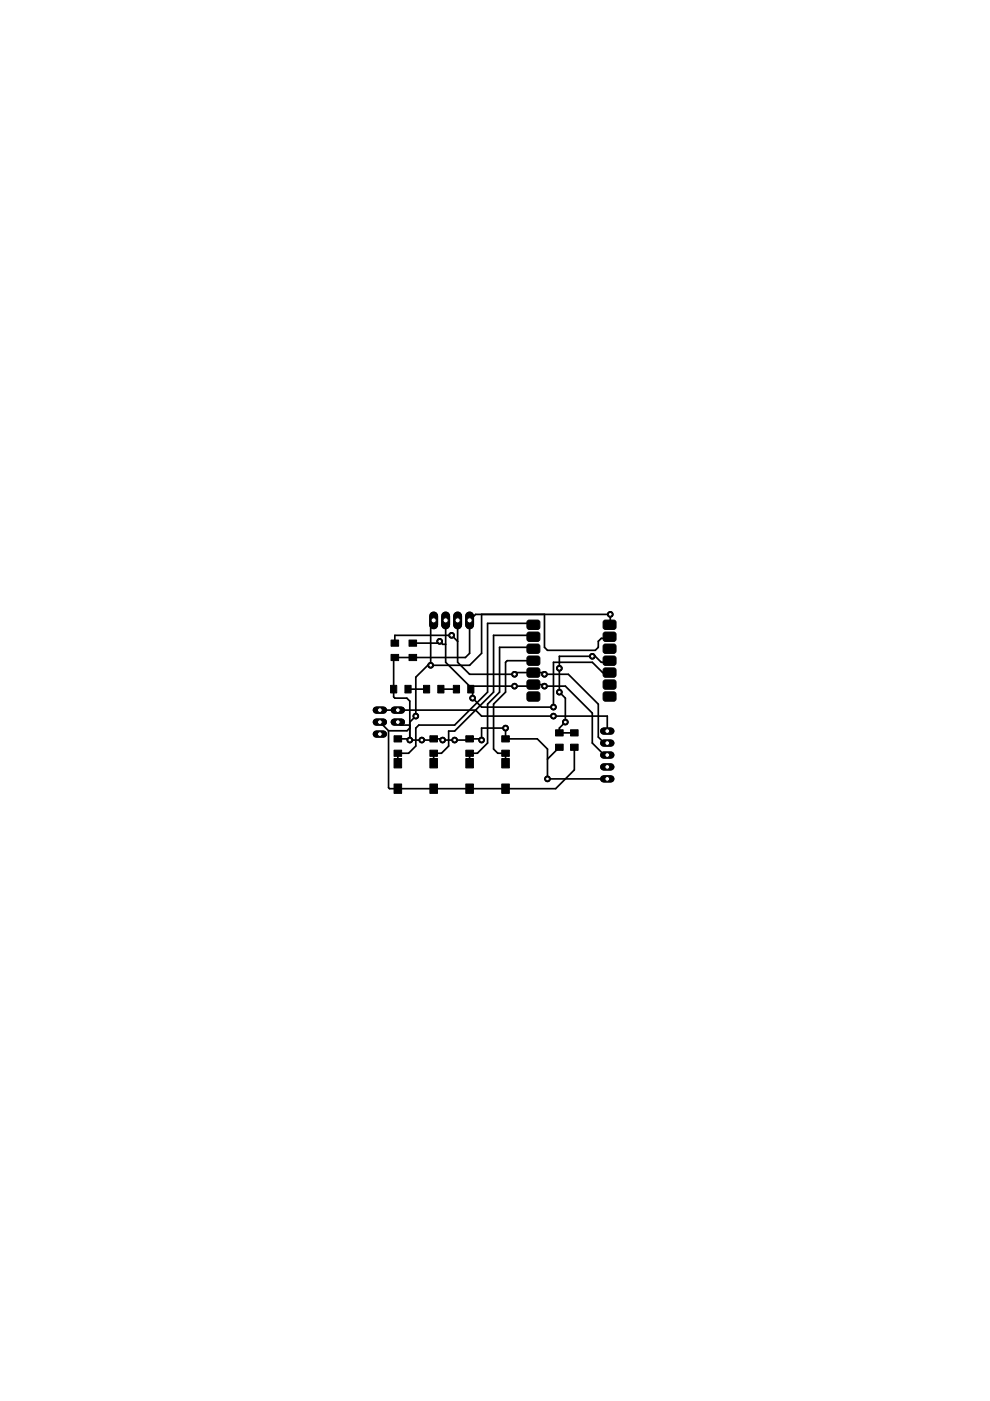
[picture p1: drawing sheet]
<svg xmlns="http://www.w3.org/2000/svg" width="210mm" height="297mm" viewBox="0 0 210 297" stroke-linecap="round" stroke-linejoin="round" font-family="sans-serif">
<g fill="none" stroke="#000" stroke-width=".36">
<path d="M91.9 131.5l-.6 .7v8.9M93.2 136l.7 .6h.6M94.5 131.5v8.9l5.1 5.1h9.5M95.8 134.7l1.2 1.3M97 131.5v8.9l2.6 2.6h9.5M125.6 139.1h-7v2.6M129.4 130.3h-28.6l-1.2 1.2M80.5 150.6h20.3l1.3 1.2h15.2M84.3 153.1l.7 .6h1.9M88.2 151.8l-1.3 1.3v3.8h2.5M93.9 156.9h2.5M100.2 148l1.9 1.9h15.2"/>
<path d="M107.2 154.4h-5.1v2.5M115.4 145.5h4.5l5.7 5.7v6.3l2.5 2.6h.7M115.4 143h5.1l6.4 6.3v7l1.2 1.2h.7M118.6 146.7l1.3 1.3v5.1M116.1 165.1h12.7"/>
</g>
<path d="M128 165.1h1.5" fill="none" stroke="#000" stroke-width="1.5"/>
<circle cx="128.8" cy="165.1" r=".51" fill="#fff" stroke="#000" stroke-width=".21"/>
<path d="M128 162.6h1.5" fill="none" stroke="#000" stroke-width="1.5"/>
<circle cx="128.8" cy="162.6" r=".51" fill="#fff" stroke="#000" stroke-width=".21"/>
<path d="M128 160.1h1.5" fill="none" stroke="#000" stroke-width="1.5"/>
<circle cx="128.8" cy="160.1" r=".51" fill="#fff" stroke="#000" stroke-width=".21"/>
<path d="M128 157.5h1.5" fill="none" stroke="#000" stroke-width="1.5"/>
<circle cx="128.8" cy="157.5" r=".51" fill="#fff" stroke="#000" stroke-width=".21"/>
<path d="M128 155h1.5" fill="none" stroke="#000" stroke-width="1.5"/>
<circle cx="128.8" cy="155" r=".51" fill="#fff" stroke="#000" stroke-width=".21"/>
<path d="M79.8 150.6h1.5" fill="none" stroke="#000" stroke-width="1.5"/>
<circle cx="80.5" cy="150.6" r=".51" fill="#fff" stroke="#000" stroke-width=".21"/>
<path d="M79.8 153.1h1.5" fill="none" stroke="#000" stroke-width="1.5"/>
<circle cx="80.5" cy="153.1" r=".51" fill="#fff" stroke="#000" stroke-width=".21"/>
<path d="M79.8 155.6h1.5" fill="none" stroke="#000" stroke-width="1.5"/>
<circle cx="80.5" cy="155.6" r=".51" fill="#fff" stroke="#000" stroke-width=".21"/>
<path d="M83.6 153.1h1.5" fill="none" stroke="#000" stroke-width="1.5"/>
<circle cx="84.3" cy="153.1" r=".51" fill="#fff" stroke="#000" stroke-width=".21"/>
<path d="M83.6 150.6h1.5" fill="none" stroke="#000" stroke-width="1.5"/>
<circle cx="84.3" cy="150.6" r=".51" fill="#fff" stroke="#000" stroke-width=".21"/>
<path d="M91.9 130.6v1.9" fill="none" stroke="#000" stroke-width="1.9"/>
<circle cx="91.9" cy="131.5" r=".55" fill="#fff" stroke="#000" stroke-width=".21"/>
<path d="M94.5 130.6v1.9" fill="none" stroke="#000" stroke-width="1.9"/>
<circle cx="94.5" cy="131.5" r=".55" fill="#fff" stroke="#000" stroke-width=".21"/>
<path d="M97 130.6v1.9" fill="none" stroke="#000" stroke-width="1.9"/>
<circle cx="97" cy="131.5" r=".55" fill="#fff" stroke="#000" stroke-width=".21"/>
<path d="M99.6 130.6v1.9" fill="none" stroke="#000" stroke-width="1.9"/>
<circle cx="99.6" cy="131.5" r=".55" fill="#fff" stroke="#000" stroke-width=".21"/>
<circle cx="117.3" cy="151.8" r=".59" fill="#000" stroke="#000" stroke-width=".21"/>
<circle cx="117.3" cy="151.8" r=".4" fill="#fff" stroke="#000" stroke-width=".21"/>
<circle cx="116.1" cy="165.1" r=".59" fill="#000" stroke="#000" stroke-width=".21"/>
<circle cx="116.1" cy="165.1" r=".4" fill="#fff" stroke="#000" stroke-width=".21"/>
<circle cx="86.9" cy="156.9" r=".59" fill="#000" stroke="#000" stroke-width=".21"/>
<circle cx="86.9" cy="156.9" r=".4" fill="#fff" stroke="#000" stroke-width=".21"/>
<circle cx="89.4" cy="156.9" r=".59" fill="#000" stroke="#000" stroke-width=".21"/>
<circle cx="89.4" cy="156.9" r=".4" fill="#fff" stroke="#000" stroke-width=".21"/>
<circle cx="93.9" cy="156.9" r=".59" fill="#000" stroke="#000" stroke-width=".21"/>
<circle cx="93.9" cy="156.9" r=".4" fill="#fff" stroke="#000" stroke-width=".21"/>
<circle cx="96.4" cy="156.9" r=".59" fill="#000" stroke="#000" stroke-width=".21"/>
<circle cx="96.4" cy="156.9" r=".4" fill="#fff" stroke="#000" stroke-width=".21"/>
<circle cx="102.1" cy="156.9" r=".59" fill="#000" stroke="#000" stroke-width=".21"/>
<circle cx="102.1" cy="156.9" r=".4" fill="#fff" stroke="#000" stroke-width=".21"/>
<circle cx="107.2" cy="154.4" r=".59" fill="#000" stroke="#000" stroke-width=".21"/>
<circle cx="107.2" cy="154.4" r=".4" fill="#fff" stroke="#000" stroke-width=".21"/>
<circle cx="88.2" cy="151.8" r=".59" fill="#000" stroke="#000" stroke-width=".21"/>
<circle cx="88.2" cy="151.8" r=".4" fill="#fff" stroke="#000" stroke-width=".21"/>
<circle cx="91.3" cy="141.1" r=".59" fill="#000" stroke="#000" stroke-width=".21"/>
<circle cx="91.3" cy="141.1" r=".4" fill="#fff" stroke="#000" stroke-width=".21"/>
<circle cx="129.4" cy="130.3" r=".59" fill="#000" stroke="#000" stroke-width=".21"/>
<circle cx="129.4" cy="130.3" r=".4" fill="#fff" stroke="#000" stroke-width=".21"/>
<circle cx="109.1" cy="145.5" r=".59" fill="#000" stroke="#000" stroke-width=".21"/>
<circle cx="109.1" cy="145.5" r=".4" fill="#fff" stroke="#000" stroke-width=".21"/>
<circle cx="115.4" cy="145.5" r=".59" fill="#000" stroke="#000" stroke-width=".21"/>
<circle cx="115.4" cy="145.5" r=".4" fill="#fff" stroke="#000" stroke-width=".21"/>
<circle cx="93.2" cy="136" r=".59" fill="#000" stroke="#000" stroke-width=".21"/>
<circle cx="93.2" cy="136" r=".4" fill="#fff" stroke="#000" stroke-width=".21"/>
<circle cx="109.1" cy="143" r=".59" fill="#000" stroke="#000" stroke-width=".21"/>
<circle cx="109.1" cy="143" r=".4" fill="#fff" stroke="#000" stroke-width=".21"/>
<circle cx="115.4" cy="143" r=".59" fill="#000" stroke="#000" stroke-width=".21"/>
<circle cx="115.4" cy="143" r=".4" fill="#fff" stroke="#000" stroke-width=".21"/>
<circle cx="95.8" cy="134.7" r=".59" fill="#000" stroke="#000" stroke-width=".21"/>
<circle cx="95.8" cy="134.7" r=".4" fill="#fff" stroke="#000" stroke-width=".21"/>
<circle cx="119.9" cy="153.1" r=".59" fill="#000" stroke="#000" stroke-width=".21"/>
<circle cx="119.9" cy="153.1" r=".4" fill="#fff" stroke="#000" stroke-width=".21"/>
<circle cx="118.6" cy="146.7" r=".59" fill="#000" stroke="#000" stroke-width=".21"/>
<circle cx="118.6" cy="146.7" r=".4" fill="#fff" stroke="#000" stroke-width=".21"/>
<circle cx="118.6" cy="141.7" r=".59" fill="#000" stroke="#000" stroke-width=".21"/>
<circle cx="118.6" cy="141.7" r=".4" fill="#fff" stroke="#000" stroke-width=".21"/>
<circle cx="125.6" cy="139.1" r=".59" fill="#000" stroke="#000" stroke-width=".21"/>
<circle cx="125.6" cy="139.1" r=".4" fill="#fff" stroke="#000" stroke-width=".21"/>
<circle cx="100.2" cy="148" r=".59" fill="#000" stroke="#000" stroke-width=".21"/>
<circle cx="100.2" cy="148" r=".4" fill="#fff" stroke="#000" stroke-width=".21"/>
<circle cx="117.3" cy="149.9" r=".59" fill="#000" stroke="#000" stroke-width=".21"/>
<circle cx="117.3" cy="149.9" r=".4" fill="#fff" stroke="#000" stroke-width=".21"/>
<g fill="#000" stroke="#000" stroke-width=".21">
<path d="M82.9 135.7h1.6v1.3h-1.6zM82.9 138.7h1.6v1.4h-1.6zM86.7 135.7h1.6v1.3h-1.6zM86.7 138.7h1.6v1.4h-1.6zM82.8 145.3h1.3v1.6h-1.3zM83.5 159h1.7v1.4h-1.7zM83.5 156h1.7v1.3h-1.7zM85.9 145.3h1.3v1.6h-1.3zM89.8 145.3h1.3v1.6h-1.3zM91.1 159h1.7v1.4h-1.7zM91.1 156h1.7v1.3h-1.7zM92.8 145.3h1.3v1.6h-1.3z"/>
<path d="M96.1 145.3h1.3v1.6h-1.3zM98.8 159h1.6v1.4h-1.6zM98.8 156h1.6v1.3h-1.6zM99.2 145.3h1.3v1.6h-1.3zM106.4 159h1.6v1.4h-1.6zM106.4 156h1.6v1.3h-1.6zM117.8 154.7h1.6v1.3h-1.6zM117.8 157.8h1.6v1.3h-1.6zM121 154.7h1.6v1.3h-1.6zM121 157.8h1.6v1.3h-1.6zM83.5 160.8h1.7v2h-1.7zM83.5 166.2h1.7v2h-1.7z"/>
<path d="M91.1 160.8h1.7v2h-1.7zM91.1 166.2h1.7v2h-1.7zM98.8 160.8h1.6v2h-1.6zM98.8 166.2h1.6v2h-1.6zM106.4 160.8h1.6v2h-1.6zM106.4 166.2h1.6v2h-1.6z"/>
</g>
<g fill="#000" stroke="#000" stroke-width=".21">
<path d="M112 139.2h2.2l.3 .4-.1 1.2-.4 .3-2-.1-.3-.4v-1z" fill-rule="evenodd"/>
<path d="M112 136.6h2.2l.3 .4-.1 1.3-.4 .2h-2l-.3-.5v-1z" fill-rule="evenodd"/>
<path d="M112 134.1h2.2l.3 .4-.1 1.2-.4 .3-2-.1-.3-.4v-1z" fill-rule="evenodd"/>
<path d="M112 131.5h2.2l.3 .5-.1 1.2-.4 .3-2-.1-.3-.4v-1z" fill-rule="evenodd"/>
<path d="M128.1 139.2h2.3l.2 .4v1.2l-.5 .3-2-.1-.2-.4v-1z" fill-rule="evenodd"/>
<path d="M128.1 136.6h2.3l.2 .4v1.3l-.5 .2h-2l-.2-.5v-1z" fill-rule="evenodd"/>
<path d="M128.1 134.1h2.3l.2 .4v1.2l-.5 .3-2-.1-.2-.4v-1z" fill-rule="evenodd"/>
<path d="M128.1 131.5h2.3l.2 .5v1.2l-.5 .3-2-.1-.2-.4v-1z" fill-rule="evenodd"/>
<path d="M112 146.8h2.2l.3 .4-.1 1.2-.4 .3-2-.1-.3-.4v-1z" fill-rule="evenodd"/>
<path d="M112 144.2h2.2l.3 .4-.1 1.3-.4 .2h-2l-.3-.5v-1z" fill-rule="evenodd"/>
<path d="M112 141.7h2.2l.3 .4-.1 1.2-.4 .3-2-.1-.3-.4v-1z" fill-rule="evenodd"/>
<path d="M128.1 146.8h2.3l.2 .4v1.2l-.5 .3-2-.1-.2-.4v-1z" fill-rule="evenodd"/>
<path d="M128.1 144.2h2.3l.2 .4v1.3l-.5 .2h-2l-.2-.5v-1z" fill-rule="evenodd"/>
<path d="M128.1 141.7h2.3l.2 .4v1.2l-.5 .3-2-.1-.2-.4v-1z" fill-rule="evenodd"/>
</g>
<g fill="none" stroke="#000" stroke-width=".36">
<path d="M93.2 136l-.4 .4h-5.3M95.8 134.7h-12.1v1.7M99.6 131.5v7l-.9 .9h-15l-.2 .3v8.1l.2 .2h2.6l.6 .7v5.7l-.6 .5h-3.9M113.1 132.5l-.3-.3h-9.4v14.5l-7 7h-7.6l-.6 .7v3.8l-1.6 1.5h-2.3v2.1M113.1 137.5l-.3-.3h-6.9v9.5l-2.5 2.6v8.2l-2.2 2.2h-1.6v2.1M113.1 135l-.3-.3h-8.2v12l-8.2 8.3h-1.3v3.2l-1.5 1.5h-1.7v2.1M125.6 139.1h.6l1.3 1.3h1.4l.3-.3M129.2 135l-.3 .3h-1.4l-.6 .7v1.2l-.7 .7h-10.1l-.7-.7v-6.9h-13.3v8.2l-2.5 2.6h-8.9l-2.5 2.5v8.2M129.4 130.3v2l-.2 .2M80.5 153.1l1.9 1.8M82.4 154.9v12.1l.2 .2h35.2l4-4v-4.8M84.3 156.7h2.3l.3 .2"/>
<path d="M86.5 146.1h3.9M89.4 156.9h2.3l.2-.2h1.7l.3 .2M93.5 146.1h3.3M96.4 156.9h2.9l.3-.2h2.3l.2 .2M99.8 146.1l.4 .4v1.5M107.2 154.4v2.3h6.7l2.2 2.1v6.3M109.1 145.5h3.7l.3-.4h2l.3 .4M109.1 143l.3-.4h5.7l.3 .4M113.1 140.1h-5.6l-.3 .3v6.3l-2.6 2.6v9.5l.9 .9h1.7v2.1M117.3 151.8h11.5v3.2M118.6 158.4l-2.5 2.6M118.6 141.7v5"/>
<path d="M119.9 153.1l-1.3 1.3v1h3.2M129.2 142.6h-1.4l-2.2-2.2h-8.3v9.5"/>
</g>
<path d="M128 165.1h1.5" fill="none" stroke="#000" stroke-width="1.5"/>
<circle cx="128.8" cy="165.1" r=".51" fill="#fff" stroke="#000" stroke-width=".21"/>
<path d="M128 162.6h1.5" fill="none" stroke="#000" stroke-width="1.5"/>
<circle cx="128.8" cy="162.6" r=".51" fill="#fff" stroke="#000" stroke-width=".21"/>
<path d="M128 160.1h1.5" fill="none" stroke="#000" stroke-width="1.5"/>
<circle cx="128.8" cy="160.1" r=".51" fill="#fff" stroke="#000" stroke-width=".21"/>
<path d="M128 157.5h1.5" fill="none" stroke="#000" stroke-width="1.5"/>
<circle cx="128.8" cy="157.5" r=".51" fill="#fff" stroke="#000" stroke-width=".21"/>
<path d="M128 155h1.5" fill="none" stroke="#000" stroke-width="1.5"/>
<circle cx="128.8" cy="155" r=".51" fill="#fff" stroke="#000" stroke-width=".21"/>
<path d="M79.8 150.6h1.5" fill="none" stroke="#000" stroke-width="1.5"/>
<circle cx="80.5" cy="150.6" r=".51" fill="#fff" stroke="#000" stroke-width=".21"/>
<path d="M79.8 153.1h1.5" fill="none" stroke="#000" stroke-width="1.5"/>
<circle cx="80.5" cy="153.1" r=".51" fill="#fff" stroke="#000" stroke-width=".21"/>
<path d="M79.8 155.6h1.5" fill="none" stroke="#000" stroke-width="1.5"/>
<circle cx="80.5" cy="155.6" r=".51" fill="#fff" stroke="#000" stroke-width=".21"/>
<path d="M83.6 153.1h1.5" fill="none" stroke="#000" stroke-width="1.5"/>
<circle cx="84.3" cy="153.1" r=".51" fill="#fff" stroke="#000" stroke-width=".21"/>
<path d="M83.6 150.6h1.5" fill="none" stroke="#000" stroke-width="1.5"/>
<circle cx="84.3" cy="150.6" r=".51" fill="#fff" stroke="#000" stroke-width=".21"/>
<path d="M91.9 130.6v1.9" fill="none" stroke="#000" stroke-width="1.9"/>
<circle cx="91.9" cy="131.5" r=".55" fill="#fff" stroke="#000" stroke-width=".21"/>
<path d="M94.5 130.6v1.9" fill="none" stroke="#000" stroke-width="1.9"/>
<circle cx="94.5" cy="131.5" r=".55" fill="#fff" stroke="#000" stroke-width=".21"/>
<path d="M97 130.6v1.9" fill="none" stroke="#000" stroke-width="1.9"/>
<circle cx="97" cy="131.5" r=".55" fill="#fff" stroke="#000" stroke-width=".21"/>
<path d="M99.6 130.6v1.9" fill="none" stroke="#000" stroke-width="1.9"/>
<circle cx="99.6" cy="131.5" r=".55" fill="#fff" stroke="#000" stroke-width=".21"/>
<circle cx="117.3" cy="151.8" r=".59" fill="#000" stroke="#000" stroke-width=".21"/>
<circle cx="117.3" cy="151.8" r=".4" fill="#fff" stroke="#000" stroke-width=".21"/>
<circle cx="116.1" cy="165.1" r=".59" fill="#000" stroke="#000" stroke-width=".21"/>
<circle cx="116.1" cy="165.1" r=".4" fill="#fff" stroke="#000" stroke-width=".21"/>
<circle cx="86.9" cy="156.9" r=".59" fill="#000" stroke="#000" stroke-width=".21"/>
<circle cx="86.9" cy="156.9" r=".4" fill="#fff" stroke="#000" stroke-width=".21"/>
<circle cx="89.4" cy="156.9" r=".59" fill="#000" stroke="#000" stroke-width=".21"/>
<circle cx="89.4" cy="156.9" r=".4" fill="#fff" stroke="#000" stroke-width=".21"/>
<circle cx="93.9" cy="156.9" r=".59" fill="#000" stroke="#000" stroke-width=".21"/>
<circle cx="93.9" cy="156.9" r=".4" fill="#fff" stroke="#000" stroke-width=".21"/>
<circle cx="96.4" cy="156.9" r=".59" fill="#000" stroke="#000" stroke-width=".21"/>
<circle cx="96.4" cy="156.9" r=".4" fill="#fff" stroke="#000" stroke-width=".21"/>
<circle cx="102.1" cy="156.9" r=".59" fill="#000" stroke="#000" stroke-width=".21"/>
<circle cx="102.1" cy="156.9" r=".4" fill="#fff" stroke="#000" stroke-width=".21"/>
<circle cx="107.2" cy="154.4" r=".59" fill="#000" stroke="#000" stroke-width=".21"/>
<circle cx="107.2" cy="154.4" r=".4" fill="#fff" stroke="#000" stroke-width=".21"/>
<circle cx="88.2" cy="151.8" r=".59" fill="#000" stroke="#000" stroke-width=".21"/>
<circle cx="88.2" cy="151.8" r=".4" fill="#fff" stroke="#000" stroke-width=".21"/>
<circle cx="91.3" cy="141.1" r=".59" fill="#000" stroke="#000" stroke-width=".21"/>
<circle cx="91.3" cy="141.1" r=".4" fill="#fff" stroke="#000" stroke-width=".21"/>
<circle cx="129.4" cy="130.3" r=".59" fill="#000" stroke="#000" stroke-width=".21"/>
<circle cx="129.4" cy="130.3" r=".4" fill="#fff" stroke="#000" stroke-width=".21"/>
<circle cx="109.1" cy="145.5" r=".59" fill="#000" stroke="#000" stroke-width=".21"/>
<circle cx="109.1" cy="145.5" r=".4" fill="#fff" stroke="#000" stroke-width=".21"/>
<circle cx="115.4" cy="145.5" r=".59" fill="#000" stroke="#000" stroke-width=".21"/>
<circle cx="115.4" cy="145.5" r=".4" fill="#fff" stroke="#000" stroke-width=".21"/>
<circle cx="93.2" cy="136" r=".59" fill="#000" stroke="#000" stroke-width=".21"/>
<circle cx="93.2" cy="136" r=".4" fill="#fff" stroke="#000" stroke-width=".21"/>
<circle cx="109.1" cy="143" r=".59" fill="#000" stroke="#000" stroke-width=".21"/>
<circle cx="109.1" cy="143" r=".4" fill="#fff" stroke="#000" stroke-width=".21"/>
<circle cx="115.4" cy="143" r=".59" fill="#000" stroke="#000" stroke-width=".21"/>
<circle cx="115.4" cy="143" r=".4" fill="#fff" stroke="#000" stroke-width=".21"/>
<circle cx="95.8" cy="134.7" r=".59" fill="#000" stroke="#000" stroke-width=".21"/>
<circle cx="95.8" cy="134.7" r=".4" fill="#fff" stroke="#000" stroke-width=".21"/>
<circle cx="119.9" cy="153.1" r=".59" fill="#000" stroke="#000" stroke-width=".21"/>
<circle cx="119.9" cy="153.1" r=".4" fill="#fff" stroke="#000" stroke-width=".21"/>
<circle cx="118.6" cy="146.7" r=".59" fill="#000" stroke="#000" stroke-width=".21"/>
<circle cx="118.6" cy="146.7" r=".4" fill="#fff" stroke="#000" stroke-width=".21"/>
<circle cx="118.6" cy="141.7" r=".59" fill="#000" stroke="#000" stroke-width=".21"/>
<circle cx="118.6" cy="141.7" r=".4" fill="#fff" stroke="#000" stroke-width=".21"/>
<circle cx="125.6" cy="139.1" r=".59" fill="#000" stroke="#000" stroke-width=".21"/>
<circle cx="125.6" cy="139.1" r=".4" fill="#fff" stroke="#000" stroke-width=".21"/>
<circle cx="100.2" cy="148" r=".59" fill="#000" stroke="#000" stroke-width=".21"/>
<circle cx="100.2" cy="148" r=".4" fill="#fff" stroke="#000" stroke-width=".21"/>
<circle cx="117.3" cy="149.9" r=".59" fill="#000" stroke="#000" stroke-width=".21"/>
<circle cx="117.3" cy="149.9" r=".4" fill="#fff" stroke="#000" stroke-width=".21"/>
</svg>
